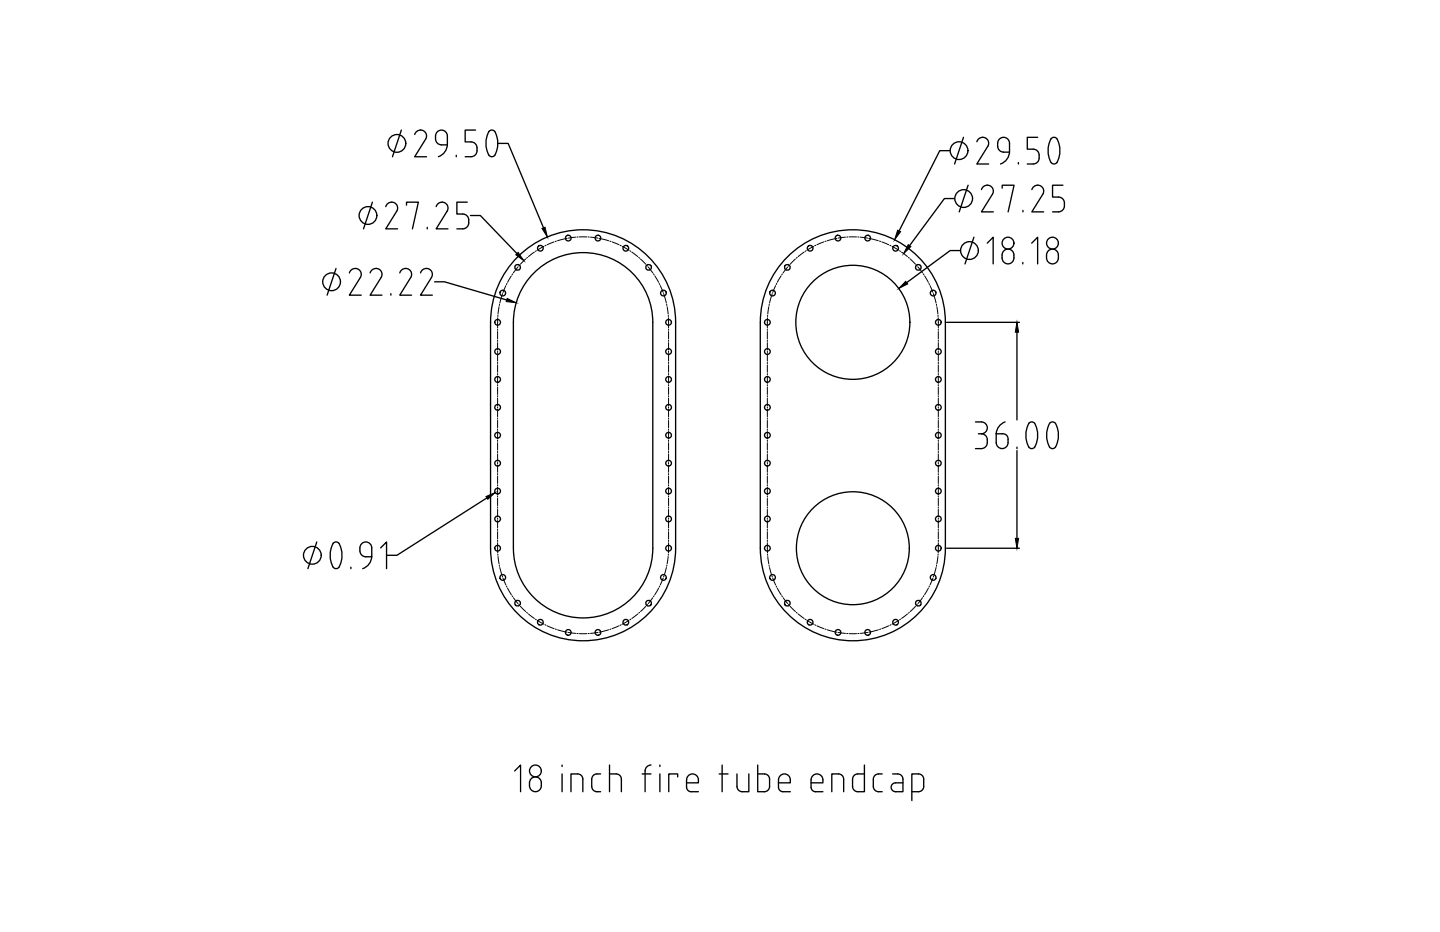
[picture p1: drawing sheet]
<svg xmlns="http://www.w3.org/2000/svg" width="432mm" height="279mm" viewBox="0 0 432 279" stroke-linecap="round" stroke-linejoin="round" font-family="sans-serif">
<!-- layer: 0 -->
<g fill="none" stroke="#000" stroke-width=".4">
<path d="M120.4 39l-2.7 8M126.1 39a1.77 1.77 0 0 1 1.5 2.7l-3.2 5.3h3.5M126.1 39a1.83 1.83 0 0 0-1.7 1.3M142.6 39h-3.1v3.5a3.2 3.2 0 0 1 3 .6 2.32 2.32 0 0 1-1.2 3.9h-1.8M146.8 39.2l.7-.2 .5 .1a6.5 6.5 0 0 1 0 7.8l-.8 .1a4.6 4.6 0 0 1-1.5-4.4l.3-1.6zM134.2 43.4a3.2 3.2 0 0 1-3.1-.5 2.24 2.24 0 0 1-.5-2.5 2.24 2.24 0 0 1 2.2-1.3 1.77 1.77 0 0 1 1.4 1.7 6.2 6.2 0 0 1-1 5l-1.7 1.2M136.8 46.5v.5M149.4 43h3l10.6 25.3M284.8 45.2h-3l-12.2 24M286.1 59.5h-2.9l-10.5 14.1M288.9 41.2l-2.7 8M290.3 55.5l-2.7 8"/>
<path d="M292.9 42.5a1.8 1.8 0 0 1 2.5-1.2 1.8 1.8 0 0 1 .8 2.6l-3.3 5.3h3.6M294.3 56.8a1.8 1.8 0 0 1 2.4-1.2 1.8 1.8 0 0 1 .9 2.6l-3.3 5.3h3.6M300.5 56.4v-.9h3.6l-1.8 8M302.7 45.6a3.2 3.2 0 0 1-3-.5 2.24 2.24 0 0 1-.5-2.6 2.24 2.24 0 0 1 2.2-1.3 1.77 1.77 0 0 1 1.3 1.7 6.2 6.2 0 0 1-.9 5.1l-1.8 1.2M305.4 48.7v.5M309.4 56.8a1.8 1.8 0 0 1 2.5-1.2 1.8 1.8 0 0 1 .8 2.6l-3.3 5.3h3.6M311.2 41.2h-3.2v3.5a3.2 3.2 0 0 1 3.1 .5 2.32 2.32 0 0 1-1.3 4h-1.8M315.3 41.4l1-.2a4.6 4.6 0 0 1 1.5 4.4l-.2 1.6a2.04 2.04 0 0 1-1.3 1.9l-.7-.1a6.7 6.7 0 0 1-.3-7.6zM318.7 55.5h-3.1v3.6a3.2 3.2 0 0 1 3.1 .5 2.32 2.32 0 0 1-1.3 3.9h-1.8M111.7 60.6l-2.7 8M115.7 61.9a1.8 1.8 0 0 1 2.4-1.2 1.8 1.8 0 0 1 .9 2.6l-3.3 5.3h3.5M121.9 61.5v-.9h3.6l-1.8 8"/>
<path d="M128.1 68.2v.4M130.8 61.9a1.8 1.8 0 0 1 2.4-1.2 1.8 1.8 0 0 1 .9 2.6l-3.3 5.3h3.5M140.1 60.6h-3.1v3.6a3.2 3.2 0 0 1 3 .5 2.32 2.32 0 0 1-1.2 3.9h-1.8M141.1 64.6h2.9l11 11.4M154.5 77.7a27.7 27.7 0 0 1 30.5-6.9 27.7 27.7 0 0 1 17.6 25.8v67.8a27.7 27.7 0 0 1-27.8 27.7 27.7 27.7 0 0 1-27.7-27.7v-67.8a27.6 27.6 0 0 1 7.4-18.9zM235.4 77.7a27.7 27.7 0 0 1 30.5-6.9 27.7 27.7 0 0 1 17.6 25.8v67.8a27.7 27.7 0 0 1-27.8 27.7 27.7 27.7 0 0 1-27.7-27.7v-67.8a27.6 27.6 0 0 1 7.4-18.9zM287.9 75.1h-3l-13 9.6M292 71.1l-2.6 8M296 72.9l1.8-1.8v8M301 75.2a1.9 1.9 0 0 1 2.4-.1 1.9 1.9 0 0 1 .6 2.2 1.78 1.78 0 0 1-1.7 1.8 1.78 1.78 0 0 1-1.8-1.8 2.43 2.43 0 0 1 .5-2.1zM306.7 78.7v.4M306.7 63.1v.4"/>
<path d="M309.4 72.9l1.7-1.8v8M314.3 75.2a1.9 1.9 0 0 1 2.4-.1 1.9 1.9 0 0 1 .7 2.2 1.78 1.78 0 0 1-1.8 1.8 1.78 1.78 0 0 1-1.8-1.8 2.43 2.43 0 0 1 .5-2.1zM100.8 80.5l-2.7 8M106.5 80.5a1.83 1.83 0 0 0-1.7 1.3M106.5 80.5a1.77 1.77 0 0 1 1.6 2.7l-3.3 5.3h3.5M112.8 80.5a1.83 1.83 0 0 0-1.8 1.3M112.8 80.5a1.77 1.77 0 0 1 1.5 2.7l-3.3 5.3h3.5M117.2 88v.5M121.6 80.5a1.77 1.77 0 0 1 1.6 2.7l-3.3 5.3h3.5M121.7 80.5a1.83 1.83 0 0 0-1.8 1.3M127.9 80.5a1.77 1.77 0 0 1 1.5 2.7l-3.3 5.3h3.5M127.9 80.5a1.83 1.83 0 0 0-1.8 1.3"/>
<path d="M130.3 84.5h3l18.6 5.4M159.5 82.5a20.9 20.9 0 0 1 23-5.3 20.9 20.9 0 0 1 13.2 19.4v67.8a20.9 20.9 0 0 1-20.9 20.8 20.9 20.9 0 0 1-20.8-20.8v-67.8a20.8 20.8 0 0 1 5.5-14.1zM283.9 96.6h21.8M304.9 99.6v26.3M292.5 126.5a3.2 3.2 0 0 1 3 .5 1.77 1.77 0 0 1 .4 1.9 1.77 1.77 0 0 1-1.6 1.1M293.4 130h.9M294.3 130a2.3 2.3 0 0 1 1.9 1.8 2.3 2.3 0 0 1-1 2.4l-.9 .3h-1.8M298.7 130h1.8a1.57 1.57 0 0 1 1.8 1.8 1.88 1.88 0 0 1-.9 2.4 1.88 1.88 0 0 1-2.4-.6l-.3-.9zM301.4 126.5l-1.7 1.1-.7 1.1-.3 1.3M304.9 134v.5M304.9 135.1v26.3M308.7 126.7l.9-.2a4.6 4.6 0 0 1 1.6 4.4l-.3 1.6a2.04 2.04 0 0 1-1.3 2h-.5a4.6 4.6 0 0 1-1.5-4.4l.3-1.6z"/>
<path d="M314.9 126.7l1-.2a4.6 4.6 0 0 1 1.5 4.4l-.3 1.6a2.04 2.04 0 0 1-1.2 2h-.6a4.6 4.6 0 0 1-1.5-4.4l.3-1.6zM146 149.3l-27 17.2h-2.9M95 162.5l-2.7 8M100.1 162.7l.9-.2a4.6 4.6 0 0 1 1.5 4.4l-.2 1.6a2.04 2.04 0 0 1-1.3 1.9h-.5a4.6 4.6 0 0 1-1.5-4.3l.3-1.7zM105.2 170v.5M109.7 166.9h1.8M109.7 166.9a2.26 2.26 0 0 1-1.8-2.2 2.26 2.26 0 0 1 1.8-2.2 1.77 1.77 0 0 1 1.8 1.7 6.2 6.2 0 0 1-1 5.1l-1.7 1.2M114.1 164.2l1.8-1.7v8M283.9 164.4h21.8M154.3 231.1l1.8-1.8v8M158.8 234.7a1.9 1.9 0 0 0 .6 2.3 1.9 1.9 0 0 0 2.4-.2 2.38 2.38 0 0 0 .5-2.1M158.8 234.7a1.77 1.77 0 0 1 1.8-1.8 1.77 1.77 0 0 1 1.7 1.8"/>
<path d="M168.5 229.3v.5M168.5 232v5.3M171.2 237.3v-5.3h2a1.55 1.55 0 0 1 1.6 1.6v3.7M180.1 232a2.08 2.08 0 0 0-2.6 1.1 5.4 5.4 0 0 0 .2 3.6 2.25 2.25 0 0 0 2.4 .6M182.8 232h2a1.55 1.55 0 0 1 1.5 1.6v3.7M182.8 229.3v8M192.5 232h2.7M195.2 229.3a1.77 1.77 0 0 0-1.8 1.8v6.2M197.9 229.3v.5M197.9 232v5.3M203.2 232.9v-.9h-2.7v5.3M205.9 234.7h3.5a1.89 1.89 0 0 0-.8-2.4 1.89 1.89 0 0 0-2.5 .6 5.9 5.9 0 0 0-.1 3.5 1.33 1.33 0 0 0 1.2 .9h2.2"/>
<path d="M215.7 232h2.6M216.5 229.3v8M221 232v3.8a1.55 1.55 0 0 0 1.5 1.5h2v-5.3M227.2 229.3v8h2a1.57 1.57 0 0 0 1.6-1.5v-2.2a1.55 1.55 0 0 0-1.6-1.6h-2M233.4 234.7h3.6a1.89 1.89 0 0 0-.8-2.4 1.89 1.89 0 0 0-2.5 .6 5.9 5.9 0 0 0-.2 3.5 1.33 1.33 0 0 0 1.3 .9h2.2M243.2 234.7h3.6a1.89 1.89 0 0 0-.9-2.4 1.89 1.89 0 0 0-2.4 .6 5.9 5.9 0 0 0-.2 3.5 1.33 1.33 0 0 0 1.2 .9h2.3M249.4 237.3v-5.3h2a1.55 1.55 0 0 1 1.6 1.6v3.7M259.2 229.3v8h-2a1.57 1.57 0 0 1-1.5-1.5l-.1-2.2a1.57 1.57 0 0 1 1.6-1.6h2M264.5 232a2.08 2.08 0 0 0-2.5 1.1 5.4 5.4 0 0 0 .2 3.6 2.25 2.25 0 0 0 2.3 .6M267.6 232h1.6a1.55 1.55 0 0 1 1.6 1.6v3.7h-2.3a1.33 1.33 0 0 1-1.3-1.3 1.33 1.33 0 0 1 1.3-1.3h2.3M273.4 237.3h2a1.55 1.55 0 0 0 1.6-1.5v-2.2a1.55 1.55 0 0 0-1.6-1.6h-2v8"/>
<circle cx="119" cy="43" r="2.66"/>
<circle cx="287.6" cy="45.2" r="2.66"/>
<circle cx="289" cy="59.5" r="2.66"/>
<circle cx="110.3" cy="64.6" r="2.66"/>
<circle cx="162" cy="74.4" r=".85"/>
<circle cx="170.4" cy="71.4" r=".85"/>
<circle cx="179.3" cy="71.4" r=".85"/>
<circle cx="187.7" cy="74.4" r=".85"/>
<circle cx="242.9" cy="74.4" r=".85"/>
<circle cx="251.3" cy="71.4" r=".85"/>
<circle cx="260.2" cy="71.4" r=".85"/>
<circle cx="268.6" cy="74.4" r=".85"/>
<circle cx="290.7" cy="75.1" r="2.66"/>
<circle cx="302.3" cy="72.9" r="1.77"/>
<circle cx="315.6" cy="72.9" r="1.77"/>
<circle cx="99.4" cy="84.5" r="2.66"/>
<circle cx="149.2" cy="96.6" r=".85"/>
<circle cx="150.8" cy="87.9" r=".85"/>
<circle cx="155.2" cy="80.1" r=".85"/>
<circle cx="194.5" cy="80.1" r=".85"/>
<circle cx="198.9" cy="87.9" r=".85"/>
<circle cx="200.5" cy="96.6" r=".85"/>
<circle cx="230.1" cy="96.6" r=".85"/>
<circle cx="231.6" cy="87.9" r=".85"/>
<circle cx="236.1" cy="80.1" r=".85"/>
<circle cx="255.7" cy="96.6" r="17.1"/>
<circle cx="275.4" cy="80.1" r=".85"/>
<circle cx="279.8" cy="87.9" r=".85"/>
<circle cx="281.4" cy="96.6" r=".85"/>
<circle cx="149.2" cy="105.4" r=".85"/>
<circle cx="149.2" cy="113.8" r=".85"/>
<circle cx="200.5" cy="105.4" r=".85"/>
<circle cx="200.5" cy="113.8" r=".85"/>
<circle cx="230.1" cy="113.8" r=".85"/>
<circle cx="230.1" cy="105.4" r=".85"/>
<circle cx="281.4" cy="105.4" r=".85"/>
<circle cx="281.4" cy="113.8" r=".85"/>
<circle cx="149.2" cy="122.1" r=".85"/>
<circle cx="149.2" cy="138.9" r=".85"/>
<circle cx="149.2" cy="130.5" r=".85"/>
<circle cx="200.5" cy="130.5" r=".85"/>
<circle cx="200.5" cy="138.9" r=".85"/>
<circle cx="200.5" cy="122.1" r=".85"/>
<circle cx="230.1" cy="130.5" r=".85"/>
<circle cx="230.1" cy="138.9" r=".85"/>
<circle cx="230.1" cy="122.1" r=".85"/>
<circle cx="281.4" cy="122.1" r=".85"/>
<circle cx="281.4" cy="138.9" r=".85"/>
<circle cx="281.4" cy="130.5" r=".85"/>
<circle cx="149.2" cy="147.2" r=".85"/>
<circle cx="149.2" cy="155.6" r=".85"/>
<circle cx="200.5" cy="147.2" r=".85"/>
<circle cx="200.5" cy="155.6" r=".85"/>
<circle cx="230.1" cy="147.2" r=".85"/>
<circle cx="230.1" cy="155.6" r=".85"/>
<circle cx="281.4" cy="147.2" r=".85"/>
<circle cx="281.4" cy="155.6" r=".85"/>
<circle cx="93.7" cy="166.5" r="2.66"/>
<circle cx="149.2" cy="164.4" r=".85"/>
<circle cx="150.8" cy="173.1" r=".85"/>
<circle cx="198.9" cy="173.1" r=".85"/>
<circle cx="200.5" cy="164.4" r=".85"/>
<circle cx="230.1" cy="164.4" r=".85"/>
<circle cx="231.6" cy="173.1" r=".85"/>
<circle cx="255.7" cy="164.3" r="16.9"/>
<circle cx="279.8" cy="173.1" r=".85"/>
<circle cx="281.4" cy="164.4" r=".85"/>
<circle cx="155.2" cy="180.8" r=".85"/>
<circle cx="162" cy="186.5" r=".85"/>
<circle cx="170.4" cy="189.6" r=".85"/>
<circle cx="179.3" cy="189.6" r=".85"/>
<circle cx="187.7" cy="186.5" r=".85"/>
<circle cx="194.5" cy="180.8" r=".85"/>
<circle cx="236.1" cy="180.8" r=".85"/>
<circle cx="242.9" cy="186.5" r=".85"/>
<circle cx="251.3" cy="189.6" r=".85"/>
<circle cx="260.2" cy="189.6" r=".85"/>
<circle cx="268.6" cy="186.5" r=".85"/>
<circle cx="275.4" cy="180.8" r=".85"/>
<circle cx="160.6" cy="231.1" r="1.77"/>
</g>
<!-- layer: fitting -->
<g fill="none" stroke="#000" stroke-width=".3">
<path d="M155.8 79.5l-.2 .3M157.6 77.6l-1.6 1.6M158.2 77.2l-.3 .2M160.2 75.6l-1.7 1.3M160.8 75.2l-.3 .2M163.1 73.9l-2 1.1M163.7 73.5l-.3 .2M166.1 72.5l-2 .9M166.8 72.3l-.3 .1M169.3 71.6l-2.1 .6M170.1 71.5h-.4M172.6 71.1l-2.2 .3"/>
<path d="M173.4 71l-.4 .1M173.7 71h2.3M176.3 71l.4 .1M177.1 71.1l2.2 .3M179.6 71.5h.4M180.4 71.6l2.1 .6M182.9 72.3l.3 .1M183.6 72.5l2 .9M185.9 73.5l.4 .2M186.6 73.9l1.9 1.1M188.8 75.2l.4 .2M189.5 75.6l1.7 1.3"/>
<path d="M191.5 77.2l.3 .2M192.1 77.6l1.5 1.6M193.9 79.5l.2 .3M236.7 79.5l-.3 .3M238.5 77.6l-1.6 1.6M239.1 77.2l-.3 .2M241.1 75.6l-1.8 1.3M241.7 75.2l-.3 .2M244 73.9l-2 1.1M244.6 73.5l-.3 .2M247 72.5l-2 .9M247.7 72.3l-.3 .1"/>
<path d="M250.2 71.6l-2.1 .6M250.9 71.5h-.3M253.5 71.1l-2.2 .3M254.2 71l-.3 .1M254.6 71h2.2M257.2 71l.4 .1M257.9 71.1l2.2 .3M260.5 71.5h.4M261.2 71.6l2.2 .6M263.7 72.3l.4 .1M264.4 72.5l2.1 .9M266.8 73.5l.4 .2"/>
<path d="M267.5 73.9l1.9 1.1M269.7 75.2l.3 .2M270.3 75.6l1.8 1.3M272.4 77.2l.3 .2M273 77.6l1.5 1.6M274.8 79.5l.2 .3M149.2 98.6v.4M149.2 99.4v2.2M149.3 95.3l-.1 3M149.3 94.5v.4M149.6 91.9l-.3 2.2M149.8 91.2l-.1 .4"/>
<path d="M150.5 88.7l-.6 2.2M150.7 88l-.1 .4M151.7 85.6l-.9 2.1M152 85l-.1 .3M153.3 82.7l-1.1 1.9M153.7 82.1l-.2 .3M155.3 80l-1.4 1.8M194.4 80l1.3 1.8M196 82.1l.2 .3M196.4 82.7l1.1 1.9M197.7 85l.1 .3M198 85.6l.9 2.1"/>
<path d="M199 88l.1 .4M199.2 88.7l.6 2.2M199.9 91.2l.1 .4M200 91.9l.3 2.2M200.4 94.5v.4M200.4 95.2l.1 3.1M200.5 98.6v.4M200.5 99.4v2.2M230.1 98.6v.4M230.1 99.4v2.2M230.1 95.3v3M230.2 94.5v.4"/>
<path d="M230.5 91.9l-.3 2.2M230.7 91.2l-.1 .4M231.3 88.7l-.5 2.2M231.6 88l-.1 .4M232.6 85.6l-.9 2.1M232.9 85l-.2 .3M234.2 82.7l-1.1 1.9M234.6 82.1l-.2 .3M236.2 80l-1.4 1.8M275.3 80l1.3 1.8M276.8 82.1l.2 .3M277.2 82.7l1.2 1.9"/>
<path d="M278.5 85l.2 .3M278.9 85.6l.8 2.1M279.9 88l.1 .4M280.1 88.7l.6 2.2M280.8 91.2l.1 .4M280.9 91.9l.3 2.2M281.3 94.5v.4M281.3 95.2l.1 3.1M281.4 98.6v.4M281.4 99.4v2.2M149.2 102v.3M149.2 102.7v2.2"/>
<path d="M149.2 105.3v.4M149.2 106.1v2.2M149.2 108.6v.4M149.2 109.4v2.2M149.2 112v.3M149.2 112.7v2.2M149.2 115.3v.4M149.2 116.1v2.2M149.2 118.6v.4M149.2 119.4v2.2M200.5 102v.3M200.5 102.7v2.2"/>
<path d="M200.5 105.3v.4M200.5 106.1v2.2M200.5 108.6v.4M200.5 109.4v2.2M200.5 112v.3M200.5 112.7v2.2M200.5 115.3v.4M200.5 116.1v2.2M200.5 118.6v.4M200.5 119.4v2.2M230.1 102v.3M230.1 102.7v2.2"/>
<path d="M230.1 105.3v.4M230.1 106.1v2.2M230.1 108.6v.4M230.1 109.4v2.2M230.1 112v.3M230.1 112.7v2.2M230.1 115.3v.4M230.1 116.1v2.2M230.1 118.6v.4M230.1 119.4v2.2M281.4 102v.3M281.4 102.7v2.2"/>
<path d="M281.4 105.3v.4M281.4 106.1v2.2M281.4 108.6v.4M281.4 109.4v2.2M281.4 112v.3M281.4 112.7v2.2M281.4 115.3v.4M281.4 116.1v2.2M281.4 118.6v.4M281.4 119.4v2.2M149.2 122v.3M149.2 122.7v2.2"/>
<path d="M149.2 125.3v.4M149.2 126v2.3M149.2 128.6v.4M149.2 129.4v2.2M149.2 132v.3M149.2 132.7v2.2M149.2 135.3v.4M149.2 136v2.3M149.2 138.6v.4M149.2 139.4v2.2M200.5 122v.3M200.5 122.7v2.2"/>
<path d="M200.5 125.3v.4M200.5 126v2.3M200.5 128.6v.4M200.5 129.4v2.2M200.5 132v.3M200.5 132.7v2.2M200.5 135.3v.4M200.5 136v2.3M200.5 138.6v.4M200.5 139.4v2.2M230.1 122v.3M230.1 122.7v2.2"/>
<path d="M230.1 125.3v.4M230.1 126v2.3M230.1 128.6v.4M230.1 129.4v2.2M230.1 132v.3M230.1 132.7v2.2M230.1 135.3v.4M230.1 136v2.3M230.1 138.6v.4M230.1 139.4v2.2M281.4 122v.3M281.4 122.7v2.2"/>
<path d="M281.4 125.3v.4M281.4 126v2.3M281.4 128.6v.4M281.4 129.4v2.2M281.4 132v.3M281.4 132.7v2.2M281.4 135.3v.4M281.4 136v2.3M281.4 138.6v.4M281.4 139.4v2.2M149.2 142v.3M149.2 142.7v2.2"/>
<path d="M149.2 145.3v.4M149.2 146v2.3M149.2 148.6v.4M149.2 149.4v2.2M149.2 152v.3M149.2 152.7v2.2M149.2 155.3v.4M149.2 156v2.3M149.2 158.6v.4M149.2 159.4v2.2M200.5 142v.3M200.5 142.7v2.2"/>
<path d="M200.5 145.3v.4M200.5 146v2.3M200.5 148.6v.4M200.5 149.4v2.2M200.5 152v.3M200.5 152.7v2.2M200.5 155.3v.4M200.5 156v2.3M200.5 158.6v.4M200.5 159.4v2.2M230.1 142v.3M230.1 142.7v2.2"/>
<path d="M230.1 145.3v.4M230.1 146v2.3M230.1 148.6v.4M230.1 149.4v2.2M230.1 152v.3M230.1 152.7v2.2M230.1 155.3v.4M230.1 156v2.3M230.1 158.6v.4M230.1 159.4v2.2M281.4 142v.3M281.4 142.7v2.2"/>
<path d="M281.4 145.3v.4M281.4 146v2.3M281.4 148.6v.4M281.4 149.4v2.2M281.4 152v.3M281.4 152.7v2.2M281.4 155.3v.4M281.4 156v2.3M281.4 158.6v.4M281.4 159.4v2.2M149.2 162.7l.1 3M149.2 162v.3"/>
<path d="M149.3 166.1v.4M149.3 166.8l.4 2.2M149.7 169.4l.1 .4M149.9 170.1l.6 2.2M150.6 172.6l.1 .4M150.8 173.3l.9 2.1M151.9 175.7l.1 .3M152.2 176.4l1.1 1.9M153.5 178.6l.2 .3M154 179.2l1.3 1.7M195.7 179.2l-1.3 1.7M196.2 178.6l-.2 .3"/>
<path d="M197.5 176.3l-1.1 2M197.8 175.7l-.1 .3M198.9 173.3l-.9 2.1M199.1 172.6l-.1 .4M199.8 170.1l-.6 2.2M200 169.4l-.1 .4M200.3 166.8l-.3 2.2M200.4 166.1v.4M200.5 162.7l-.1 3M200.5 162v.3M230.1 162.7v3M230.1 162v.3"/>
<path d="M230.2 166.1v.4M230.2 166.8l.3 2.2M230.6 169.4l.1 .4M230.8 170.1l.5 2.2M231.5 172.6l.1 .4M231.7 173.3l.9 2.1M232.7 175.7l.2 .3M233.1 176.4l1.1 1.9M234.4 178.6l.2 .3M234.8 179.2l1.4 1.7M276.6 179.2l-1.3 1.7M277 178.6l-.2 .3"/>
<path d="M278.4 176.3l-1.2 2M278.7 175.7l-.2 .3M279.7 173.3l-.8 2.1M280 172.6l-.1 .4M280.7 170.1l-.6 2.2M280.9 169.4l-.1 .4M281.2 166.8l-.3 2.2M281.3 166.1v.4M281.4 162.7l-.1 3M281.4 162v.3M155.6 181.2l.2 .3M156 181.8l1.6 1.5"/>
<path d="M157.9 183.6l.3 .2M158.5 184.1l1.7 1.3M160.5 185.6l.4 .2M161.2 186l1.9 1.1M163.4 187.3l.4 .2M164.1 187.6l2 .9M166.5 188.6l.3 .1M167.2 188.8l2.1 .6M169.7 189.5h.4M170.4 189.6l2.2 .3M173 189.9h.4M173.7 190h2.3"/>
<path d="M176.7 189.9h-.4M179.3 189.6l-2.2 .3M180 189.5h-.4M182.5 188.8l-2.1 .6M183.2 188.6l-.3 .1M185.6 187.6l-2 .9M186.3 187.3l-.4 .2M188.5 186l-1.9 1.1M189.2 185.6l-.4 .2M191.2 184.1l-1.7 1.3M191.8 183.6l-.3 .2M193.7 181.8l-1.6 1.5"/>
<path d="M194.1 181.2l-.2 .3M236.4 181.2l.3 .3M236.9 181.8l1.6 1.5M238.8 183.6l.3 .2M239.3 184.1l1.8 1.3M241.4 185.6l.3 .2M242 186l2 1.1M244.3 187.3l.3 .2M245 187.6l2 .9M247.4 188.6l.3 .1M248.1 188.8l2.1 .6M250.6 189.5h.3"/>
<path d="M251.3 189.6l2.2 .3M253.9 189.9h.4M254.6 190h2.2M257.6 189.9h-.4M260.2 189.6l-2.2 .3M260.9 189.5h-.4M263.4 188.8l-2.2 .6M264.1 188.6l-.4 .1M266.5 187.6l-2.1 .9M267.2 187.3l-.4 .2M269.4 186l-1.9 1.1M270 185.6l-.3 .2"/>
<path d="M272.1 184.1l-1.8 1.3M272.7 183.6l-.3 .2M274.5 181.8l-1.5 1.5M275 181.2l-.2 .3"/>
</g>
<!-- layer: 0 -->
<path d="M154.7 76.4l.7-.7 1.7 2.5zM162.5 68.5l.9-.4 .7 2.9zM269.2 69l.9 .5-1.8 2.4zM272.3 73.3l.8 .6-2.1 2.1zM152.1 89.5l2.7 1.3-3-.4zM271.6 84.3l.6 .8-2.7 1.4zM304.9 96.6l.5 3h-1zM145.7 148.9l2.8-1.2-2.2 2zM304.4 161.4h1l-.5 3z" fill="#000" stroke="#000" stroke-width=".3"/>
</svg>
